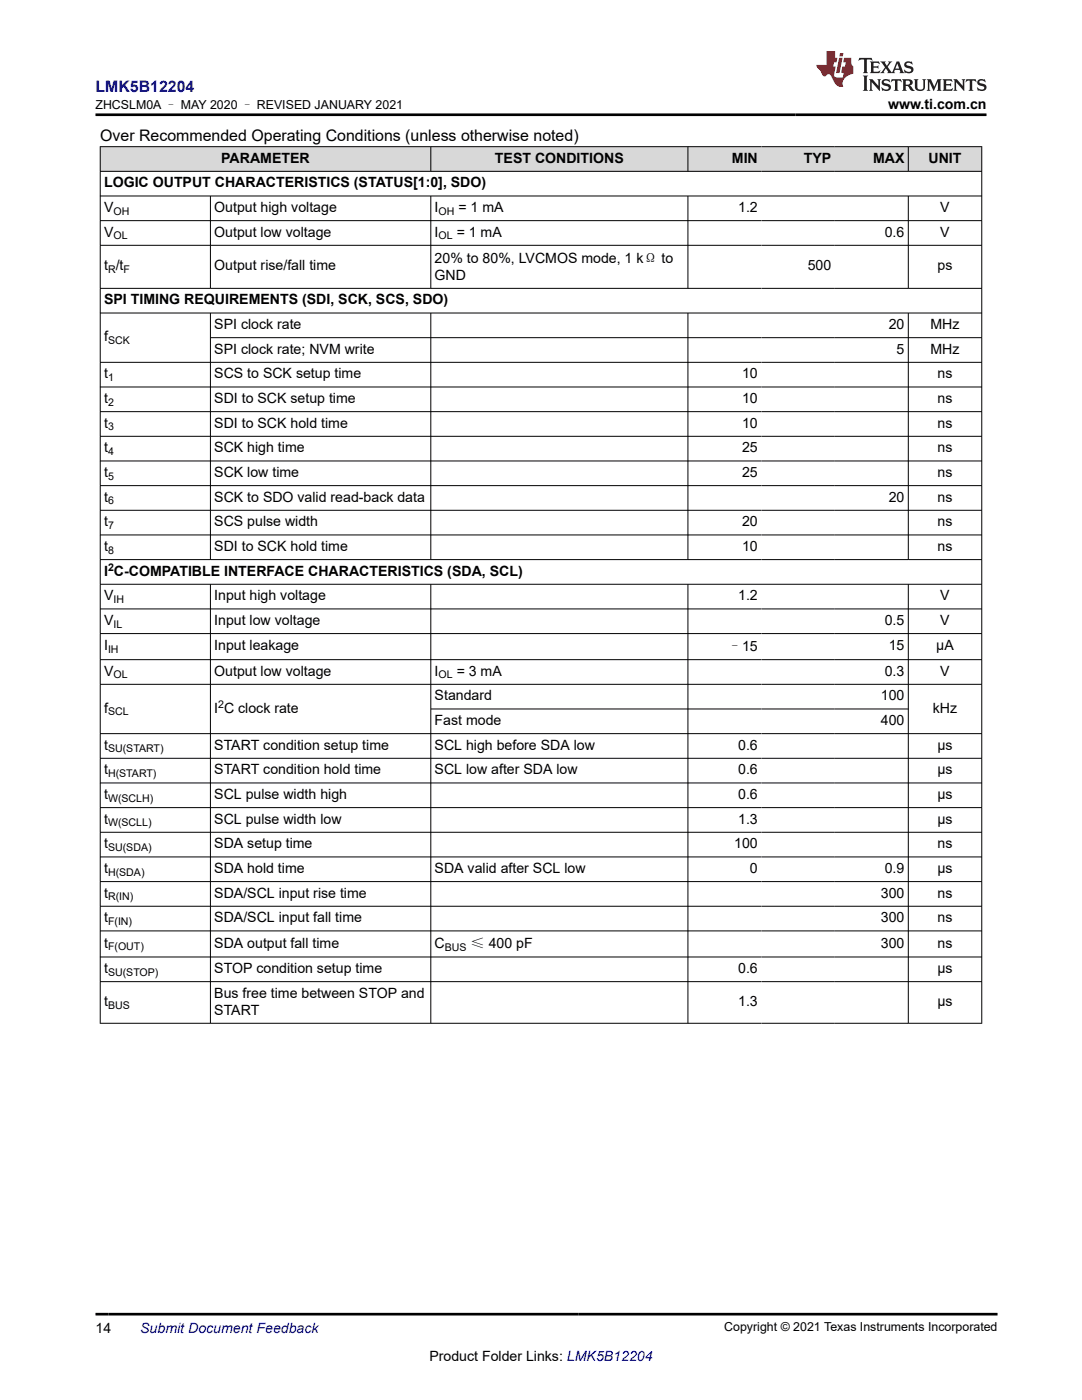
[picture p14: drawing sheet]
<svg xmlns="http://www.w3.org/2000/svg" width="216mm" height="279mm" viewBox="0 0 216 279" stroke-linecap="round" stroke-linejoin="round" font-family="sans-serif">
<defs><g id="words">
<text font-size="3.2" fill="#00f" x="19.1" y="18.3">LMK5B12204</text>
<text font-size="3.2" x="20" y="28.1">Over Recommended Operating Conditions (unless otherwise noted)</text>
<g font-size="2.8">
<text x="177.2" y="21.7">www.ti.com.cn</text>
<text x="44.1" y="32.5">PARAMETER</text>
<text x="98.8" y="32.5">TEST CONDITIONS</text>
<text x="146" y="32.5">MIN</text>
<text x="160.4" y="32.5">TYP</text>
<text x="174.2" y="32.5">MAX</text>
<text x="185.3" y="32.5">UNIT</text>
<text x="20.8" y="37.4">LOGIC OUTPUT CHARACTERISTICS (STATUS[1:0], SDO)</text>
<text x="20.8" y="42.3">V</text>
<text x="20.8" y="47.2">V</text>
<text x="42.8" y="42.3">Output high voltage</text>
<text x="42.8" y="47.2">Output low voltage</text>
<text x="86.7" y="42.3">I</text>
<text x="86.7" y="47.2">I</text>
<text x="91.1" y="47.2">= 1 mA</text>
<text x="91.5" y="42.3">= 1 mA</text>
<text x="147.3" y="42.3">1.2</text>
<text x="176.6" y="47.2">0.6</text>
<text x="187.6" y="42.3">V</text>
<text x="187.6" y="47.2">V</text>
<text x="20.8" y="54">t /t</text>
<text x="42.8" y="54">Output rise/fall time</text>
<text x="86.7" y="52.4">20% to 80%, LVCMOS mode, 1 kΩ to</text>
<text x="161.2" y="54">500</text>
<text x="187.1" y="54">ps</text>
<text x="86.7" y="55.8">GND</text>
<text x="20.8" y="60.7">SPI TIMING REQUIREMENTS (SDI, SCK, SCS, SDO)</text>
<text x="42.8" y="65.7">SPI clock rate</text>
<text x="177.3" y="65.7">20</text>
<text x="185.7" y="65.7">MHz</text>
<text x="20.8" y="68.1">f</text>
<text x="42.8" y="70.6">SPI clock rate; NVM write</text>
<text x="178.9" y="70.6">5</text>
<text x="185.7" y="70.6">MHz</text>
<text x="20.8" y="75.5">t</text>
<text x="42.8" y="75.5">SCS to SCK setup time</text>
<text x="148.1" y="75.5">10</text>
<text x="187.1" y="75.5">ns</text>
<text x="20.8" y="80.4">t</text>
<text x="42.8" y="80.4">SDI to SCK setup time</text>
<text x="148.1" y="80.4">10</text>
<text x="187.1" y="80.4">ns</text>
<text x="20.8" y="85.3">t</text>
<text x="42.8" y="85.3">SDI to SCK hold time</text>
<text x="148.1" y="85.3">10</text>
<text x="187.1" y="85.3">ns</text>
<text x="20.8" y="90.3">t</text>
<text x="20.8" y="95.2">t</text>
<text x="42.8" y="90.3">SCK high time</text>
<text x="42.8" y="95.2">SCK low time</text>
<text x="148.1" y="90.3">25</text>
<text x="148.1" y="95.2">25</text>
<text x="187.1" y="90.3">ns</text>
<text x="187.1" y="95.2">ns</text>
<text x="20.8" y="100.1">t</text>
<text x="42.8" y="100.1">SCK to SDO valid read-back data</text>
<text x="177.3" y="100.1">20</text>
<text x="187.1" y="100.1">ns</text>
<text x="20.8" y="105">t</text>
<text x="42.8" y="105">SCS pulse width</text>
<text x="148.1" y="105">20</text>
<text x="187.1" y="105">ns</text>
<text x="20.8" y="110">t</text>
<text x="42.8" y="110">SDI to SCK hold time</text>
<text x="148.1" y="110">10</text>
<text x="187.1" y="110">ns</text>
<text x="20.8" y="114.9">I C-COMPATIBLE INTERFACE CHARACTERISTICS (SDA, SCL)</text>
<text x="20.8" y="119.8">V</text>
<text x="42.8" y="119.8">Input high voltage</text>
<text x="147.3" y="119.8">1.2</text>
<text x="187.6" y="119.8">V</text>
<text x="20.8" y="124.7">V</text>
<text x="42.8" y="124.7">Input low voltage</text>
<text x="176.6" y="124.7">0.5</text>
<text x="187.6" y="124.7">V</text>
<text x="20.8" y="129.8">I</text>
<text x="42.8" y="129.8">Input leakage</text>
<text x="145.3" y="129.9">–15</text>
<text x="177.3" y="129.8">15</text>
<text x="186.8" y="129.8">µA</text>
<text x="20.8" y="134.8">V</text>
<text x="42.8" y="134.8">Output low voltage</text>
<text x="86.7" y="134.8">I</text>
<text x="91.1" y="134.8">= 3 mA</text>
<text x="176.6" y="134.8">0.3</text>
<text x="187.6" y="134.8">V</text>
<text x="20.8" y="142.2">f</text>
<text x="42.8" y="142.2">I C clock rate</text>
<text x="86.7" y="139.8">Standard</text>
<text x="175.8" y="139.8">100</text>
<text x="186.1" y="142.2">kHz</text>
<text x="20.8" y="149.6">t</text>
<text x="42.8" y="149.6">START condition setup time</text>
<text x="86.7" y="144.7">Fast mode</text>
<text x="86.7" y="149.6">SCL high before SDA low</text>
<text x="147.3" y="149.6">0.6</text>
<text x="175.8" y="144.7">400</text>
<text x="187.1" y="149.6">µs</text>
<text x="20.8" y="154.5">t</text>
<text x="42.8" y="154.5">START condition hold time</text>
<text x="86.7" y="154.5">SCL low after SDA low</text>
<text x="147.3" y="154.5">0.6</text>
<text x="187.1" y="154.5">µs</text>
<text x="20.8" y="159.4">t</text>
<text x="42.8" y="159.4">SCL pulse width high</text>
<text x="147.3" y="159.4">0.6</text>
<text x="187.1" y="159.4">µs</text>
<text x="20.8" y="164.4">t</text>
<text x="42.8" y="164.4">SCL pulse width low</text>
<text x="147.3" y="164.4">1.3</text>
<text x="187.1" y="164.4">µs</text>
<text x="20.8" y="169.3">t</text>
<text x="42.8" y="169.3">SDA setup time</text>
<text x="146.5" y="169.3">100</text>
<text x="187.1" y="169.3">ns</text>
<text x="20.8" y="174.2">t</text>
<text x="20.8" y="179.1">t</text>
<text x="42.8" y="174.2">SDA hold time</text>
<text x="42.8" y="179.1">SDA/SCL input rise time</text>
<text x="86.7" y="174.2">SDA valid after SCL low</text>
<text x="149.7" y="174.2">0</text>
<text x="175.8" y="179.1">300</text>
<text x="176.6" y="174.2">0.9</text>
<text x="187.1" y="174.2">µs</text>
<text x="187.1" y="179.1">ns</text>
<text x="20.8" y="184.1">t</text>
<text x="42.8" y="184.1">SDA/SCL input fall time</text>
<text x="175.8" y="184.1">300</text>
<text x="187.1" y="184.1">ns</text>
<text x="20.8" y="189.1">t</text>
<text x="42.8" y="189.1">SDA output fall time</text>
<text x="86.7" y="189.3">C</text>
<text x="93.9" y="189.3">≤ 400 pF</text>
<text x="175.8" y="189.1">300</text>
<text x="187.1" y="189.1">ns</text>
<text x="20.8" y="194.2">t</text>
<text x="42.8" y="194.2">STOP condition setup time</text>
<text x="147.3" y="194.2">0.6</text>
<text x="187.1" y="194.2">µs</text>
<text x="20.8" y="200.8">t</text>
<text x="42.8" y="199.1">Bus free time between STOP and</text>
<text x="42.8" y="202.5">START</text>
<text x="147.3" y="200.8">1.3</text>
<text x="187.1" y="200.8">µs</text>
<text x="19.1" y="266">14</text>
<text x="85.7" y="271.7">Product Folder Links: LMK5B12204</text>
</g>
<text font-size="2.8" fill="#00f" x="28" y="266">Submit Document Feedback</text>
<g font-size="2.5">
<text x="19.1" y="21.8">ZHCSLM0A – MAY 2020 – REVISED JANUARY 2021</text>
<text x="144.5" y="265.7">Copyright © 2021 Texas Instruments Incorporated</text>
</g>
<g font-size="2.1">
<text x="22.6" y="42.9">OH</text>
<text x="22.6" y="47.8">OL</text>
<text x="87.5" y="42.9">OH</text>
<text x="87.5" y="47.8">OL</text>
<text x="21.6" y="54.5">R</text>
<text x="24.6" y="54.5">F</text>
<text x="21.6" y="68.7">SCK</text>
<text x="21.6" y="76.1">1</text>
<text x="21.6" y="81">2</text>
<text x="21.6" y="85.9">3</text>
<text x="21.6" y="90.8">4</text>
<text x="21.6" y="95.8">5</text>
<text x="21.6" y="100.7">6</text>
<text x="21.6" y="105.6">7</text>
<text x="21.6" y="110.5">8</text>
<text x="21.6" y="113.9">2</text>
<text x="22.6" y="120.4">IH</text>
<text x="22.6" y="125.3">IL</text>
<text x="21.6" y="130.3">IH</text>
<text x="22.6" y="135.4">OL</text>
<text x="87.5" y="135.4">OL</text>
<text x="21.6" y="142.8">SCL</text>
<text x="43.5" y="141.3">2</text>
<text x="21.6" y="150.2">SU(START)</text>
<text x="21.6" y="155.1">H(START)</text>
<text x="21.6" y="160">W(SCLH)</text>
<text x="21.6" y="164.9">W(SCLL)</text>
<text x="21.6" y="169.9">SU(SDA)</text>
<text x="21.6" y="174.8">H(SDA)</text>
<text x="21.6" y="179.7">R(IN)</text>
<text x="21.6" y="184.6">F(IN)</text>
<text x="21.6" y="189.7">F(OUT)</text>
<text x="88.8" y="189.8">BUS</text>
<text x="21.6" y="194.7">SU(STOP)</text>
<text x="21.6" y="201.4">BUS</text>
</g>
</g></defs>
<g fill="#d8d8d8">
<path d="M20 29.3h175.9v4.9h-175.9z" fill-rule="evenodd"/>
<path d="M20.1 29.3h65.8v4.8h-65.8z" fill-rule="evenodd"/>
<path d="M86 29.3h51.2v4.8h-51.2z" fill-rule="evenodd"/>
<path d="M137.3 29.3h14.6v4.8h-14.6z" fill-rule="evenodd"/>
<path d="M151.9 29.3h14.7v4.8h-14.7z" fill-rule="evenodd"/>
<path d="M166.6 29.3h14.6v4.8h-14.6z" fill-rule="evenodd"/>
<path d="M181.3 29.3h14.5v4.8h-14.5z" fill-rule="evenodd"/>
</g>
<g fill="none" stroke="#000" stroke-width=".2">
<path d="M19.9 29.3h176.1M19.9 34.2h176.1M19.9 39.1h176.1M20 29.2v175.1M42 39.1v18.5M86 29.2v5.1M86 39.1v18.5M137.3 29.2v5.1M137.3 39.1v18.5M181.2 29.2v5.1M181.2 39.1v18.5M195.9 29.2v175.1"/>
<path d="M19.9 44h176.1M19.9 49h176.1M19.9 57.5h176.1M19.9 62.5h176.1M19.9 72.3h176.1M19.9 77.2h176.1M42 62.5v49.2M42 67.4h154M86 62.5v49.2M137.3 62.5v49.2M181.2 62.5v49.2M19.9 82.2h176.1"/>
<path d="M19.9 87.1h176.1M19.9 92h176.1M19.9 96.9h176.1M19.9 101.8h176.1M19.9 106.8h176.1M19.9 111.7h176.1M19.9 116.6h176.1M42 116.6v87.7M86 116.6v87.7M137.3 116.6v87.7M181.2 116.6v87.7M19.9 121.5h176.1"/>
<path d="M19.9 126.4h176.1M19.9 131.6h176.1M19.9 136.6h176.1M19.9 146.4h176.1M19.9 151.3h176.1M19.9 156.3h176.1M86 141.5h95.3M19.9 161.2h176.1M19.9 166.1h176.1M19.9 171h176.1M19.9 175.9h176.1M19.9 180.9h176.1"/>
<path d="M19.9 185.8h176.1M19.9 191h176.1M19.9 195.9h176.1M19.9 204.2h176.1"/>
</g>
<path d="M171.5 11.6l-.2 .5 .5-.2h.6v.1v2.2l-.2 .4h1l-.2-.4v-2.2v-.1h.5l.6 .2-.2-.5zM173.6 12.3l.2 .4v1.5l-.2 .4h1.9l.1-.6a1.08 1.08 0 0 1-1.3 .2v-.7h.6l.4 .2v-.7l-.4 .2h-.6v-.5l.2-.2a1 1 0 0 1 1 .3l-.1-.5zM175.7 12.3l.9 1.1-1 1.2h.9l-.2-.2 .5-.8 .4 .8-.2 .2h1.6l-.2-.2 .2-.5h.9l.1 .5-.1 .2h.9l-.2-.3-.8-2h-.5l-.9 2.2-.9-1.1 .9-1.1h-.8l.2 .2-.4 .6-.4-.6 .2-.2zM179 12.7l.4 1h-.7zM180.7 12.4a.65 .65 0 0 0-.2 .7 .65 .65 0 0 0 .6 .5l.6 .1 .1 .3a.79 .79 0 0 1-.7 .4 .79 .79 0 0 1-.7-.5l.1 .7 .2-.1a.93 .93 0 0 0 1.1 .1 .93 .93 0 0 0 .4-1 1.46 1.46 0 0 0-1.2-.6l-.1-.3a1.09 1.09 0 0 1 1.2 .2l-.2-.6-.1 .1-.5-.2zM172.2 15.1l.2 .4v2.2l-.2 .4h1l-.2-.4v-2.2l.2-.4zM173.4 15.8l.2 .4v1.5l-.2 .4h.8l-.3-.4 .1-1.3 1.6 1.8v-2l.2-.4h-.7l.1 .2 .1 1.1-1.2-1.3zM176.2 15.9a.65 .65 0 0 0-.2 .8 .65 .65 0 0 0 .6 .4l.6 .2 .1 .2a.79 .79 0 0 1-.7 .4 .79 .79 0 0 1-.7-.5l.1 .7 .2-.1a.93 .93 0 0 0 1.1 .1 .93 .93 0 0 0 .4-.9 1.46 1.46 0 0 0-1.2-.6l-.1-.4a1.09 1.09 0 0 1 1.2 .2l-.1-.6-.2 .1-.5-.1zM177.9 15.8l-.1 .6a.63 .63 0 0 1 .8-.3v1.6l-.3 .4h1l-.2-.4v-1.6a.66 .66 0 0 1 .8 .3l-.1-.6zM180 15.8l.2 .4v1.5l-.2 .4h1l-.2-.2-.1-.7h.5l.1 .2a.79 .79 0 0 0 1.2 .6l-1-.9a.61 .61 0 0 0 .6-.6 .61 .61 0 0 0-.5-.7zM180.8 16.1h.1a.47 .47 0 0 1 .5 .1 .47 .47 0 0 1 .1 .5l-.1 .1-.7 .1zM182.3 15.8l.2 .2a2.27 2.27 0 0 0 .4 2 1.04 1.04 0 0 0 1.7-.7v-1.3l.2-.2h-.8l.2 .4v1.1a.6 .6 0 0 1-.6 .6 .6 .6 0 0 1-.6-.6v-1.1l.3-.4zM184.9 15.8l.2 .4v1.5l-.2 .4h.8l-.3-.4v-1.4l.9 1.9 .9-1.9v1.4l-.3 .4h1l-.2-.4v-1.5l.2-.4h-.8l-.7 1.5-.6-1.5zM188.1 15.8l.2 .4v1.5l-.2 .4h1.9l.1-.6a1.09 1.09 0 0 1-1.3 .2v-.7h.6l.4 .2v-.6l-.4 .2h-.6v-.6l.2-.1a1.01 1.01 0 0 1 1 .3l-.1-.6zM190.2 15.8l.3 .4v1.5l-.3 .4h.8l-.2-.4v-1.3l1.6 1.8v-2l.2-.4h-.7l.2 .2v1.1l-1.2-1.3zM192.8 15.8l-.1 .6a.63 .63 0 0 1 .8-.3v1.6l-.3 .4h1l-.2-.4v-1.6a.66 .66 0 0 1 .8 .3l-.1-.6zM195.2 15.9a.65 .65 0 0 0-.2 .8 .65 .65 0 0 0 .6 .4l.6 .2 .2 .2a.79 .79 0 0 1-.7 .4 .79 .79 0 0 1-.7-.5l.1 .7 .2-.1a.93 .93 0 0 0 1 .1 .93 .93 0 0 0 .5-.9 1.46 1.46 0 0 0-1.3-.6v-.4a1.09 1.09 0 0 1 1.2 .2l-.2-.6-.2 .1-.5-.1z" fill="#231f20"/>
<path d="M164.9 10.2v2.8h-2l.1 .3 .8 1a.95 .95 0 0 0 1 .9 .59 .59 0 0 1 .5-.4 .59 .59 0 0 1 .5 .4l.4 .7a1.59 1.59 0 0 0 2.1 1.4 1.61 1.61 0 0 1 1-2.3l1-.3-.1-1.5a1.59 1.59 0 0 1-.3-1.7h-1.5l-.2 .9h.6l-.2 .9h-.5l-.2 1v.2l.4 .1-.1 .9h-.7a.73 .73 0 0 1-1-.7l.3-1.5h-.5l.1-.9h.5l.2-.9h-.5v-1.3zM167.4 11.5l-.6 3.1h.7l.6-3.1zM167.6 10.6l-.1 .6h.7l.1-.6z" fill="#ed1c24"/>
<path d="M19.1 22.9h177.8M19.1 262.3h179.9" fill="none" stroke="#000" stroke-width=".53"/>
<use href="#words"/>
</svg>
